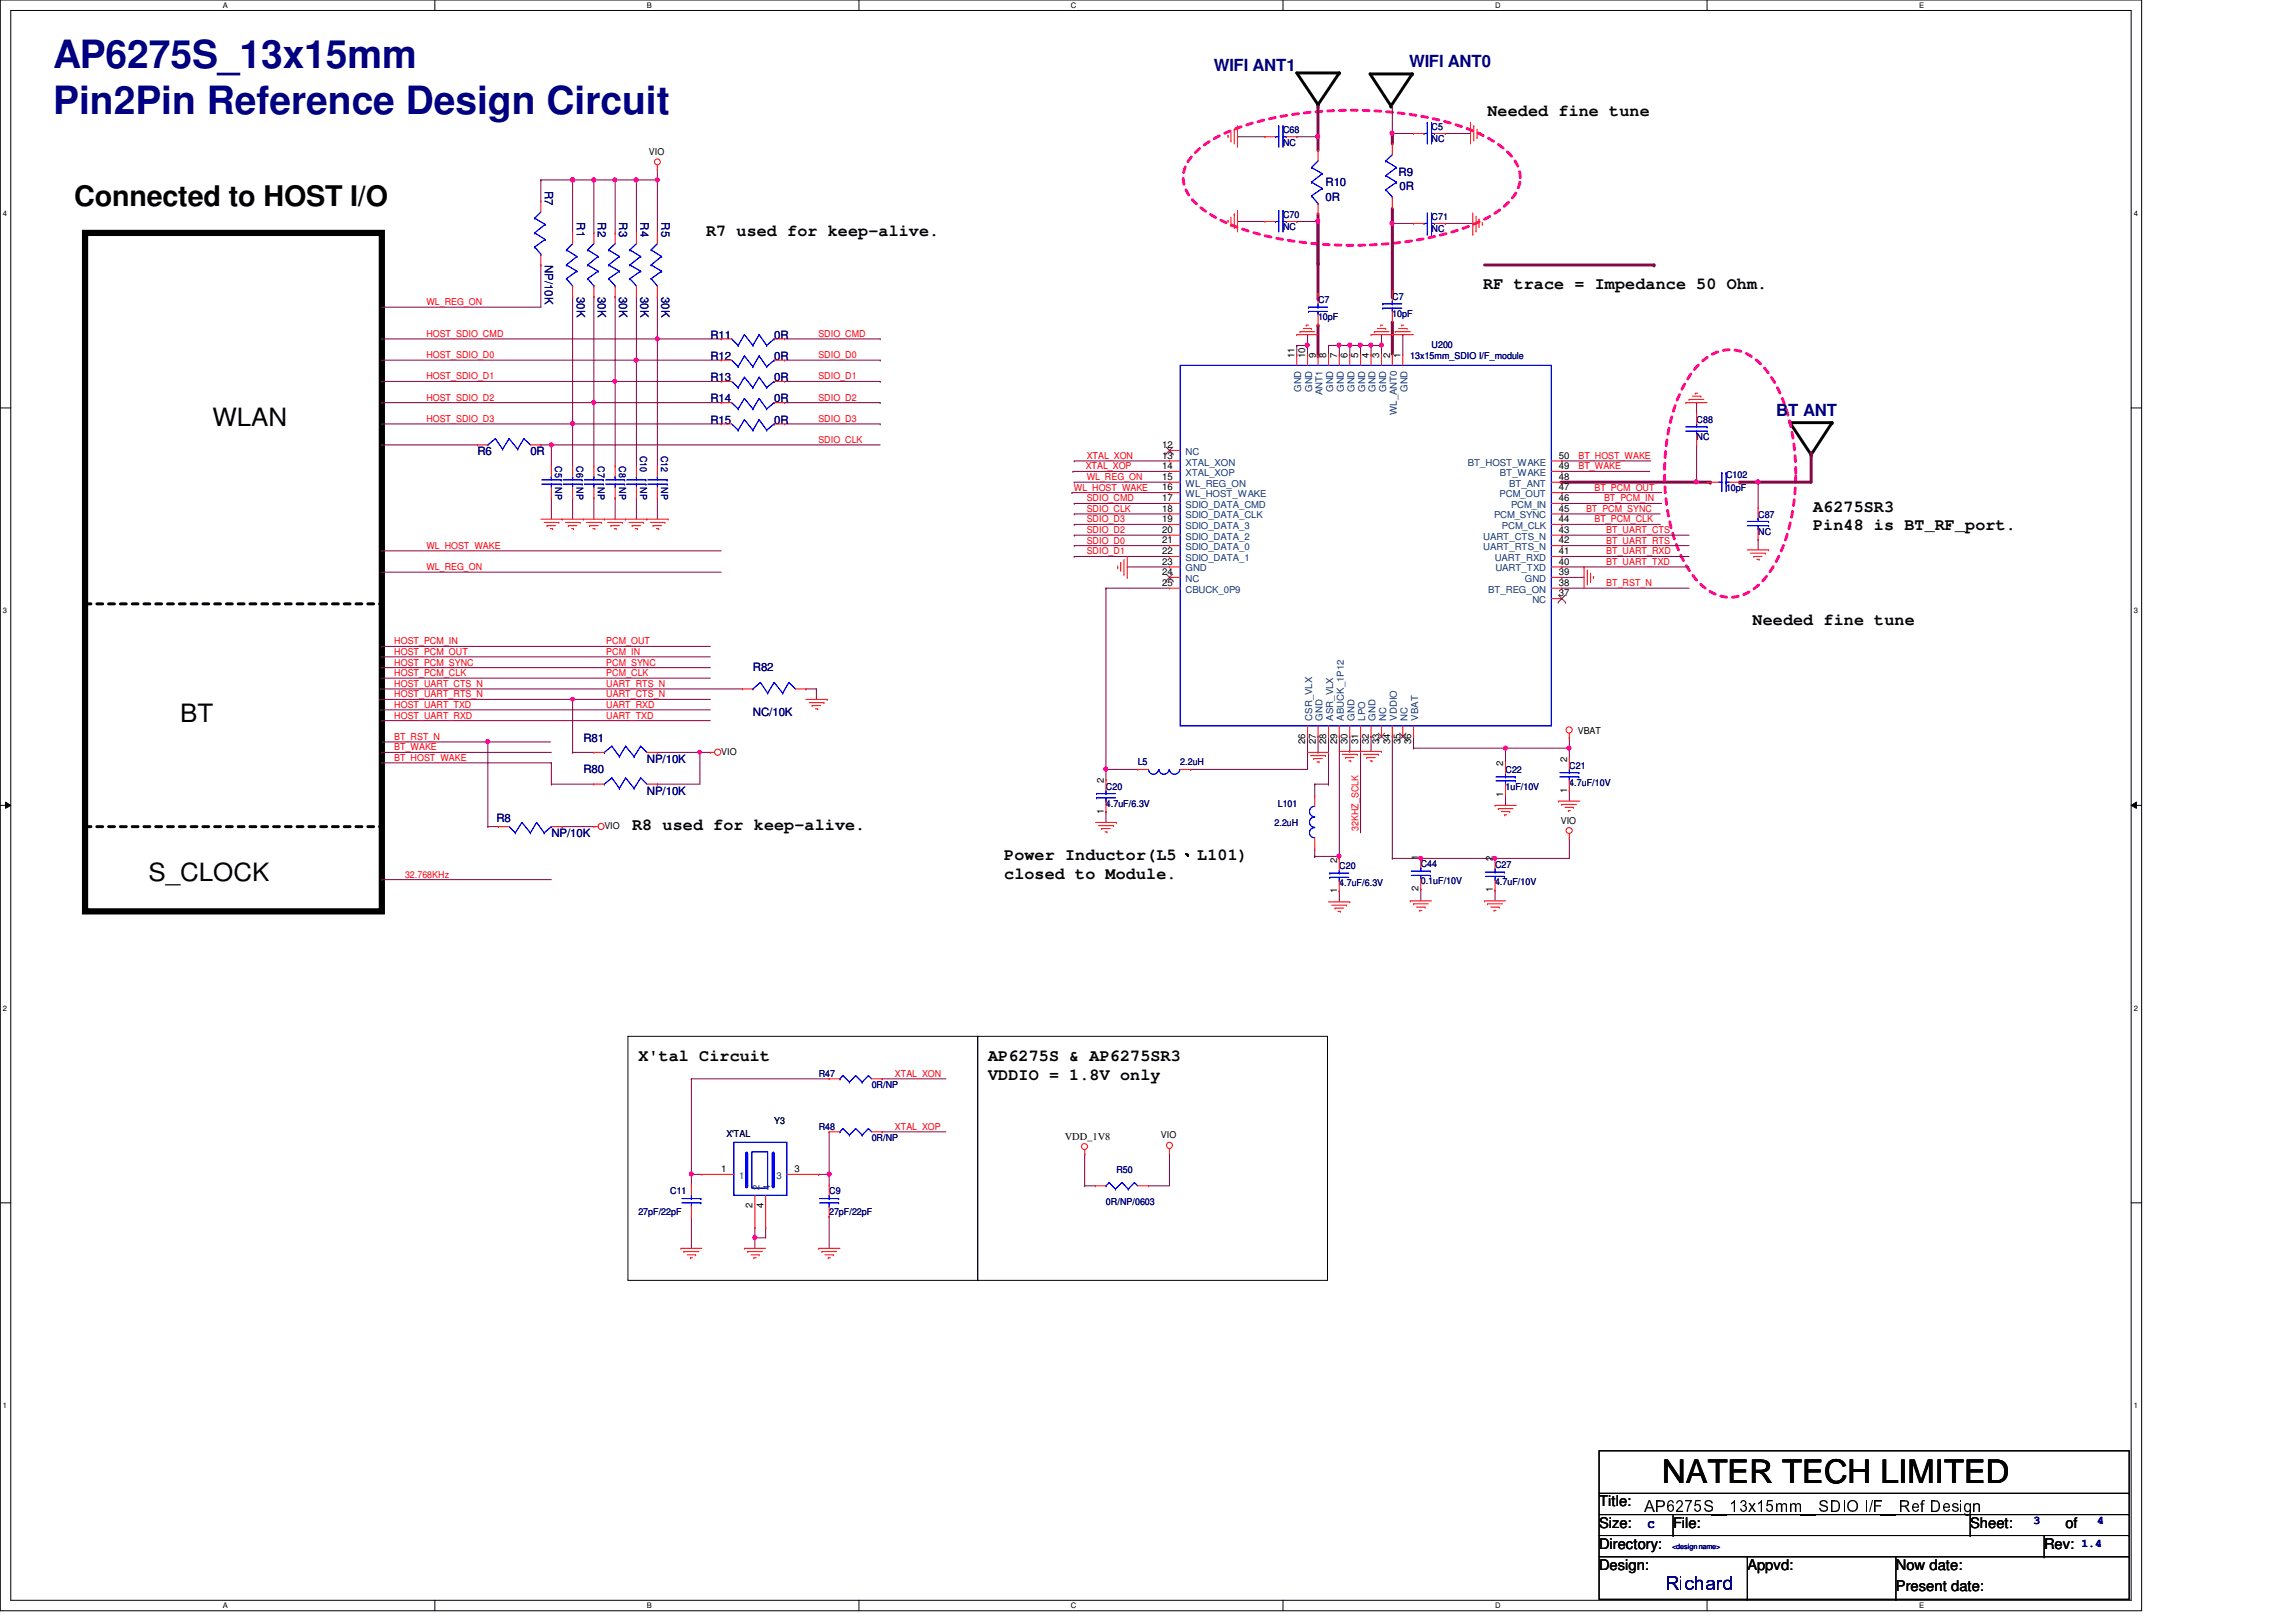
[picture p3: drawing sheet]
<svg xmlns="http://www.w3.org/2000/svg" width="297mm" height="210mm" viewBox="0 0 297 210" stroke-linecap="round" stroke-linejoin="round" font-family="sans-serif">
<defs><g id="words">
<g font-size="5" fill="#000080">
<text x="6.9" y="8.8">AP6275S_13x15mm</text>
<text x="6.9" y="14.7">Pin2Pin Reference Design Circuit</text>
</g>
<text font-size="4.2" x="215" y="192">NATER TECH LIMITED</text>
<text font-size="3.7" x="9.6" y="26.7">Connected to HOST I/O</text>
<g font-size="3.3">
<text x="27.5" y="55.1">WLAN</text>
<text x="23.3" y="93.5">BT</text>
<text x="19.2" y="114">S_CLOCK</text>
</g>
<text font-size="2.6" fill="#000080" x="215.3" y="205.7">Richard</text>
<g font-size="2.2" fill="#000080">
<text x="157.1" y="9.1">WIFI ANT1</text>
<text x="182.3" y="8.7">WIFI ANT0</text>
<text x="229.8" y="53.8">BT ANT</text>
</g>
<g font-size="2.2">
<text x="192.4" y="15.1">Needed fine tune</text>
<text x="91.4" y="30.6">R7 used for keep-alive.</text>
<text x="191.9" y="37.4">RF trace = Impedance 50 Ohm.</text>
<text x="234.6" y="66.2">A6275SR3</text>
<text x="234.6" y="68.6">Pin48 is BT_RF_port.</text>
<text x="226.7" y="80.9">Needed fine tune</text>
<text x="81.8" y="107.4">R8 used for keep-alive.</text>
<text x="129.9" y="113.7">closed to Module.</text>
<text x="129.9" y="111.3">Power Inductor(L5、L101)</text>
<text x="82.6" y="137.3">X'tal Circuit</text>
<text x="127.8" y="137.3">AP6275S &amp; AP6275SR3</text>
<text x="127.8" y="139.7">VDDIO = 1.8V only</text>
<text x="212.6" y="195.7">AP6275S_13x15mm_SDIO I/F_Ref Design</text>
</g>
<g font-size="1.9">
<text x="206.9" y="194.9">Title:</text>
<text x="206.9" y="197.7">Size:</text>
<text x="216.4" y="197.7">File:</text>
<text x="254.9" y="197.7">Sheet:</text>
<text x="267.2" y="197.7">of</text>
<text x="206.9" y="200.4">Directory:</text>
<text x="206.9" y="203.2">Design:</text>
<text x="226.1" y="203.2">Appvd:</text>
<text x="245.3" y="203.2">Now date:</text>
<text x="264.5" y="200.4">Rev:</text>
<text x="245.3" y="205.9">Present date:</text>
</g>
<g font-size="1.5" fill="#000080">
<text x="180.9" y="22.7">R9</text>
<text x="70.5" y="24.7" transform="rotate(90 70.5 24.7)">R7</text>
<text x="74.6" y="28.8" transform="rotate(90 74.6 28.8)">R1</text>
<text x="77.3" y="28.8" transform="rotate(90 77.3 28.8)">R2</text>
<text x="80.1" y="28.8" transform="rotate(90 80.1 28.8)">R3</text>
<text x="82.8" y="28.8" transform="rotate(90 82.8 28.8)">R4</text>
<text x="85.6" y="28.8" transform="rotate(90 85.6 28.8)">R5</text>
<text x="171.5" y="24.1">R10</text>
<text x="171.5" y="26">0R</text>
<text x="181.1" y="24.6">0R</text>
<text x="70.5" y="34.3" transform="rotate(90 70.5 34.3)">NP/10K</text>
<text x="74.6" y="38.4" transform="rotate(90 74.6 38.4)">30K</text>
<text x="77.3" y="38.4" transform="rotate(90 77.3 38.4)">30K</text>
<text x="80.1" y="38.4" transform="rotate(90 80.1 38.4)">30K</text>
<text x="82.8" y="38.4" transform="rotate(90 82.8 38.4)">30K</text>
<text x="85.6" y="38.4" transform="rotate(90 85.6 38.4)">30K</text>
<text x="91.9" y="46.6">R12</text>
<text x="91.9" y="43.9">R11</text>
<text x="100.2" y="46.6">0R</text>
<text x="100.2" y="43.9">0R</text>
<text x="91.9" y="52.1">R14</text>
<text x="91.9" y="49.4">R13</text>
<text x="100.2" y="52.1">0R</text>
<text x="100.2" y="49.4">0R</text>
<text x="61.8" y="58.9">R6</text>
<text x="68.6" y="58.9">0R</text>
<text x="91.9" y="54.8">R15</text>
<text x="100.2" y="54.8">0R</text>
<text x="97.4" y="86.8">R82</text>
<text x="75.5" y="96">R81</text>
<text x="97.4" y="92.7">NC/10K</text>
<text x="75.5" y="100.1">R80</text>
<text x="83.7" y="98.7">NP/10K</text>
<text x="64.2" y="106.4">R8</text>
<text x="83.7" y="102.8">NP/10K</text>
<text x="71.3" y="108.3">NP/10K</text>
<text x="213.2" y="197.8">C</text>
<text x="263.1" y="197.2">3</text>
<text x="271.3" y="197.2">4</text>
<text x="269.3" y="200.2">1.4</text>
</g>
<text font-size="1.4" x="137.7" y="147.5">VDD_1V8</text>
<g font-size="1.2" fill="#000080">
<text x="166" y="17.2">C68</text>
<text x="185.2" y="16.8">C5</text>
<text x="166" y="18.8">NC</text>
<text x="185.2" y="18.4">NC</text>
<text x="166" y="28.2">C70</text>
<text x="166" y="29.8">NC</text>
<text x="185.2" y="28.4">C71</text>
<text x="185.2" y="30.1">NC</text>
<text x="170.5" y="39.2">C7</text>
<text x="170.5" y="41.4">10pF</text>
<text x="180.1" y="38.9">C7</text>
<text x="180.1" y="41">10pF</text>
<text x="182.5" y="46.4">13x15mm_SDIO I/F_module</text>
<text x="185.2" y="45">U200</text>
<text x="82.8" y="59" transform="rotate(90 82.8 59)">C10</text>
<text x="85.6" y="59" transform="rotate(90 85.6 59)">C12</text>
<text x="219.5" y="54.7">C88</text>
<text x="219.5" y="56.9">NC</text>
<text x="71.8" y="60.3" transform="rotate(90 71.8 60.3)">C5</text>
<text x="71.8" y="63.1" transform="rotate(90 71.8 63.1)">NP</text>
<text x="74.6" y="60.3" transform="rotate(90 74.6 60.3)">C6</text>
<text x="74.6" y="63.1" transform="rotate(90 74.6 63.1)">NP</text>
<text x="77.3" y="60.3" transform="rotate(90 77.3 60.3)">C7</text>
<text x="77.3" y="63.1" transform="rotate(90 77.3 63.1)">NP</text>
<text x="80.1" y="60.3" transform="rotate(90 80.1 60.3)">C8</text>
<text x="80.1" y="63.1" transform="rotate(90 80.1 63.1)">NP</text>
<text x="82.8" y="63.1" transform="rotate(90 82.8 63.1)">NP</text>
<text x="85.6" y="63.1" transform="rotate(90 85.6 63.1)">NP</text>
<text x="223.3" y="61.9">C102</text>
<text x="223.3" y="63.5">10pF</text>
<text x="227.5" y="67">C87</text>
<text x="227.5" y="69.2">NC</text>
<text x="147.2" y="99.1">L5</text>
<text x="152.7" y="99.1">2.2uH</text>
<text x="194.8" y="100">C22</text>
<text x="203" y="99.5">C21</text>
<text x="203" y="101.7">4.7uF/10V</text>
<text x="143.1" y="102.2">C20</text>
<text x="143.1" y="104.4">4.7uF/6.3V</text>
<text x="164.9" y="106.9">2.2uH</text>
<text x="165.3" y="104.4">L101</text>
<text x="194.8" y="102.2">1uF/10V</text>
<text x="173.3" y="112.5">C20</text>
<text x="183.8" y="112.2">C44</text>
<text x="193.4" y="112.4">C27</text>
<text x="173.3" y="114.7">4.7uF/6.3V</text>
<text x="183.8" y="114.4">0.1uF/10V</text>
<text x="193.4" y="114.6">4.7uF/10V</text>
<text x="105.9" y="139.4">R47</text>
<text x="112.8" y="140.8">0R/NP</text>
<text x="105.9" y="146.3">R48</text>
<text x="112.8" y="147.6">0R/NP</text>
<text x="86.7" y="154.5">C11</text>
<text x="107.3" y="154.5">C9</text>
<text x="143.1" y="156">0R/NP/0603</text>
<text x="144.4" y="151.8">R50</text>
<text x="82.6" y="157.2">27pF/22pF</text>
<text x="107.3" y="157.2">27pF/22pF</text>
</g>
<g font-size="1.2">
<text x="83.9" y="20.1">VIO</text>
<text x="167.5" y="46.3" transform="rotate(-90 167.5 46.3)">11</text>
<text x="168.9" y="46.3" transform="rotate(-90 168.9 46.3)">10</text>
<text x="170.2" y="46.3" transform="rotate(-90 170.2 46.3)">9</text>
<text x="171.6" y="46.3" transform="rotate(-90 171.6 46.3)">8</text>
<text x="173" y="46.3" transform="rotate(-90 173 46.3)">7</text>
<text x="174.3" y="46.3" transform="rotate(-90 174.3 46.3)">6</text>
<text x="175.7" y="46.3" transform="rotate(-90 175.7 46.3)">5</text>
<text x="177.1" y="46.3" transform="rotate(-90 177.1 46.3)">4</text>
<text x="178.4" y="46.3" transform="rotate(-90 178.4 46.3)">3</text>
<text x="179.8" y="46.3" transform="rotate(-90 179.8 46.3)">2</text>
<text x="181.2" y="46.3" transform="rotate(-90 181.2 46.3)">1</text>
<text x="150.4" y="58">12</text>
<text x="150.4" y="59.4">13</text>
<text x="201.7" y="59.4">50</text>
<text x="150.4" y="60.7">14</text>
<text x="150.4" y="63.5">16</text>
<text x="150.4" y="64.9">17</text>
<text x="150.4" y="62.1">15</text>
<text x="201.7" y="60.7">49</text>
<text x="201.7" y="62.1">48</text>
<text x="201.7" y="64.9">46</text>
<text x="201.7" y="63.5">47</text>
<text x="150.4" y="69">20</text>
<text x="150.4" y="70.3">21</text>
<text x="150.4" y="66.2">18</text>
<text x="150.4" y="71.7">22</text>
<text x="150.4" y="67.6">19</text>
<text x="201.7" y="71.7">41</text>
<text x="201.7" y="70.3">42</text>
<text x="201.7" y="69">43</text>
<text x="201.7" y="67.6">44</text>
<text x="201.7" y="66.2">45</text>
<text x="150.4" y="73.1">23</text>
<text x="150.4" y="75.8">25</text>
<text x="150.4" y="74.4">24</text>
<text x="201.7" y="73.1">40</text>
<text x="201.7" y="77.2">37</text>
<text x="201.7" y="74.4">39</text>
<text x="201.7" y="75.8">38</text>
<text x="204.1" y="95">VBAT</text>
<text x="93.3" y="97.7">VIO</text>
<text x="142.8" y="101.3" transform="rotate(-90 142.8 101.3)">2</text>
<text x="168.9" y="96.3" transform="rotate(-90 168.9 96.3)">26</text>
<text x="170.2" y="96.3" transform="rotate(-90 170.2 96.3)">27</text>
<text x="171.6" y="96.3" transform="rotate(-90 171.6 96.3)">28</text>
<text x="173" y="96.3" transform="rotate(-90 173 96.3)">29</text>
<text x="174.3" y="96.3" transform="rotate(-90 174.3 96.3)">30</text>
<text x="175.7" y="96.3" transform="rotate(-90 175.7 96.3)">31</text>
<text x="177.1" y="96.3" transform="rotate(-90 177.1 96.3)">32</text>
<text x="178.4" y="96.3" transform="rotate(-90 178.4 96.3)">33</text>
<text x="179.8" y="96.3" transform="rotate(-90 179.8 96.3)">34</text>
<text x="181.2" y="96.3" transform="rotate(-90 181.2 96.3)">35</text>
<text x="182.6" y="96.3" transform="rotate(-90 182.6 96.3)">36</text>
<text x="194.5" y="99.1" transform="rotate(-90 194.5 99.1)">2</text>
<text x="202.7" y="98.6" transform="rotate(-90 202.7 98.6)">2</text>
<text x="78.2" y="107.3">VIO</text>
<text x="142.8" y="105.3" transform="rotate(-90 142.8 105.3)">1</text>
<text x="194.5" y="103.1" transform="rotate(-90 194.5 103.1)">1</text>
<text x="201.9" y="106.6">VIO</text>
<text x="202.7" y="102.6" transform="rotate(-90 202.7 102.6)">1</text>
<text x="173" y="111.6" transform="rotate(-90 173 111.6)">2</text>
<text x="183.5" y="111.3" transform="rotate(-90 183.5 111.3)">1</text>
<text x="193.1" y="111.5" transform="rotate(-90 193.1 111.5)">2</text>
<text x="173" y="115.6" transform="rotate(-90 173 115.6)">1</text>
<text x="183.5" y="115.4" transform="rotate(-90 183.5 115.4)">2</text>
<text x="193.1" y="115.5" transform="rotate(-90 193.1 115.5)">1</text>
<text x="150.2" y="147.3">VIO</text>
<text x="93.3" y="151.7">1</text>
<text x="102.8" y="151.7">3</text>
<text x="97.4" y="156.3" transform="rotate(-90 97.4 156.3)">2</text>
<text x="98.8" y="156.3" transform="rotate(-90 98.8 156.3)">4</text>
</g>
<g font-size="1.2" fill="#f00">
<text x="55.2" y="39.5">WL_REG_ON</text>
<text x="55.2" y="43.6">HOST_SDIO_CMD</text>
<text x="55.2" y="46.4">HOST_SDIO_D0</text>
<text x="105.9" y="43.6">SDIO_CMD</text>
<text x="105.9" y="46.4">SDIO_D0</text>
<text x="55.2" y="49.1">HOST_SDIO_D1</text>
<text x="55.2" y="51.9">HOST_SDIO_D2</text>
<text x="105.9" y="49.1">SDIO_D1</text>
<text x="105.9" y="51.9">SDIO_D2</text>
<text x="55.2" y="54.6">HOST_SDIO_D3</text>
<text x="105.9" y="57.3">SDIO_CLK</text>
<text x="105.9" y="54.6">SDIO_D3</text>
<text x="140.6" y="59.4">XTAL_XON</text>
<text x="204.2" y="59.4">BT_HOST_WAKE</text>
<text x="138.9" y="63.5">WL_HOST_WAKE</text>
<text x="140.5" y="60.7">XTAL_XOP</text>
<text x="140.6" y="64.9">SDIO_CMD</text>
<text x="140.6" y="62.1">WL_REG_ON</text>
<text x="204.2" y="60.7">BT_WAKE</text>
<text x="206.3" y="63.5">BT_PCM_OUT</text>
<text x="207.5" y="64.9">BT_PCM_IN</text>
<text x="55.2" y="71">WL_HOST_WAKE</text>
<text x="140.6" y="66.3">SDIO_CLK</text>
<text x="140.6" y="69">SDIO_D2</text>
<text x="140.6" y="70.4">SDIO_D0</text>
<text x="140.6" y="67.6">SDIO_D3</text>
<text x="140.6" y="71.8">SDIO_D1</text>
<text x="205.2" y="66.3">BT_PCM_SYNC</text>
<text x="206.3" y="67.6">BT_PCM_CLK</text>
<text x="207.8" y="69">BT_UART_CTS</text>
<text x="207.8" y="71.8">BT_UART_RXD</text>
<text x="207.8" y="70.4">BT_UART_RTS</text>
<text x="55.2" y="73.8">WL_REG_ON</text>
<text x="207.8" y="75.9">BT_RST_N</text>
<text x="207.8" y="73.1">BT_UART_TXD</text>
<text x="51" y="83.4">HOST_PCM_IN</text>
<text x="78.4" y="83.4">PCM_OUT</text>
<text x="51" y="88.9">HOST_UART_CTS_N</text>
<text x="51" y="87.5">HOST_PCM_CLK</text>
<text x="51" y="86.1">HOST_PCM_SYNC</text>
<text x="51" y="84.8">HOST_PCM_OUT</text>
<text x="78.4" y="88.9">UART_RTS_N</text>
<text x="78.4" y="87.5">PCM_CLK</text>
<text x="78.4" y="86.1">PCM_SYNC</text>
<text x="78.4" y="84.8">PCM_IN</text>
<text x="51" y="90.3">HOST_UART_RTS_N</text>
<text x="51" y="95.8">BT_RST_N</text>
<text x="51" y="93">HOST_UART_RXD</text>
<text x="51" y="91.6">HOST_UART_TXD</text>
<text x="78.4" y="93">UART_TXD</text>
<text x="78.4" y="91.6">UART_RXD</text>
<text x="78.4" y="90.3">UART_CTS_N</text>
<text x="51" y="97.1">BT_WAKE</text>
<text x="51" y="98.5">BT_HOST_WAKE</text>
<text x="175.8" y="107.5" transform="rotate(-90 175.8 107.5)">32KHZ_SCLK</text>
<text x="52.4" y="113.6">32.768KHz</text>
<text x="115.8" y="139.4">XTAL_XON</text>
<text x="115.8" y="146.2">XTAL_XOP</text>
</g>
<g font-size="1.2" fill="#004080">
<text x="168.4" y="50.7" transform="rotate(-90 168.4 50.7)">GND</text>
<text x="169.8" y="50.7" transform="rotate(-90 169.8 50.7)">GND</text>
<text x="171.1" y="51.1" transform="rotate(-90 171.1 51.1)">ANT1</text>
<text x="172.5" y="50.7" transform="rotate(-90 172.5 50.7)">GND</text>
<text x="173.9" y="50.7" transform="rotate(-90 173.9 50.7)">GND</text>
<text x="175.2" y="50.7" transform="rotate(-90 175.2 50.7)">GND</text>
<text x="176.6" y="50.7" transform="rotate(-90 176.6 50.7)">GND</text>
<text x="178" y="50.7" transform="rotate(-90 178 50.7)">GND</text>
<text x="179.3" y="50.7" transform="rotate(-90 179.3 50.7)">GND</text>
<text x="180.7" y="53.7" transform="rotate(-90 180.7 53.7)">WL_ANT0</text>
<text x="182.1" y="50.7" transform="rotate(-90 182.1 50.7)">GND</text>
<text x="153.4" y="58.9">NC</text>
<text x="153.4" y="61.6">XTAL_XOP</text>
<text x="153.4" y="64.3">WL_HOST_WAKE</text>
<text x="153.4" y="65.7">SDIO_DATA_CMD</text>
<text x="153.4" y="63">WL_REG_ON</text>
<text x="153.4" y="60.2">XTAL_XON</text>
<text x="189.9" y="60.2">BT_HOST_WAKE</text>
<text x="194" y="64.3">PCM_OUT</text>
<text x="194.1" y="61.6">BT_WAKE</text>
<text x="195.2" y="63">BT_ANT</text>
<text x="195.5" y="65.7">PCM_IN</text>
<text x="153.4" y="69.8">SDIO_DATA_2</text>
<text x="153.4" y="71.2">SDIO_DATA_0</text>
<text x="153.4" y="67.1">SDIO_DATA_CLK</text>
<text x="153.4" y="68.5">SDIO_DATA_3</text>
<text x="191.9" y="71.2">UART_RTS_N</text>
<text x="191.9" y="69.8">UART_CTS_N</text>
<text x="193.3" y="67.1">PCM_SYNC</text>
<text x="194.3" y="68.5">PCM_CLK</text>
<text x="153.4" y="72.6">SDIO_DATA_1</text>
<text x="153.4" y="74">GND</text>
<text x="153.4" y="76.7">CBUCK_0P9</text>
<text x="153.4" y="75.3">NC</text>
<text x="192.5" y="76.7">BT_REG_ON</text>
<text x="193.4" y="72.6">UART_RXD</text>
<text x="193.5" y="74">UART_TXD</text>
<text x="197.3" y="75.3">GND</text>
<text x="198.2" y="78.1">NC</text>
<text x="169.8" y="93.3" transform="rotate(-90 169.8 93.3)">CSR_VLX</text>
<text x="171.1" y="93.3" transform="rotate(-90 171.1 93.3)">GND</text>
<text x="172.5" y="93.3" transform="rotate(-90 172.5 93.3)">ASR_VLX</text>
<text x="173.9" y="93.3" transform="rotate(-90 173.9 93.3)">ABUCK_1P12</text>
<text x="175.2" y="93.3" transform="rotate(-90 175.2 93.3)">GND</text>
<text x="176.6" y="93.3" transform="rotate(-90 176.6 93.3)">LPO</text>
<text x="178" y="93.3" transform="rotate(-90 178 93.3)">GND</text>
<text x="179.3" y="93.3" transform="rotate(-90 179.3 93.3)">NC</text>
<text x="180.7" y="93.3" transform="rotate(-90 180.7 93.3)">VDDIO</text>
<text x="182.1" y="93.3" transform="rotate(-90 182.1 93.3)">NC</text>
<text x="183.5" y="93.3" transform="rotate(-90 183.5 93.3)">VBAT</text>
<text x="95.6" y="152.6">1</text>
<text x="98.3" y="154" transform="rotate(-90 98.3 154)">2</text>
<text x="99.6" y="154" transform="rotate(-90 99.6 154)">4</text>
<text x="100.5" y="152.6">3</text>
</g>
<g font-size="1.2" fill="#000040">
<text x="94" y="147.2">X'TAL</text>
<text x="100.2" y="145.4">Y3</text>
</g>
<g font-size="1">
<text x="28.8" y="1">A</text>
<text x="83.7" y="1">B</text>
<text x="138.6" y="1">C</text>
<text x="193.4" y="1">D</text>
<text x="248.3" y="1">E</text>
<text x=".4" y="27.9">4</text>
<text x="276.1" y="27.9">4</text>
<text x=".4" y="79.4">3</text>
<text x="276.1" y="79.4">3</text>
<text x=".4" y="130.8">2</text>
<text x="276.1" y="130.8">2</text>
<text x=".4" y="182.2">1</text>
<text x="276.1" y="182.2">1</text>
<text x="28.8" y="208.1">A</text>
<text x="83.7" y="208.1">B</text>
<text x="138.6" y="208.1">C</text>
<text x="193.4" y="208.1">D</text>
<text x="248.3" y="208.1">E</text>
</g>
<text font-size=".9" fill="#000080" x="216.3" y="200.4">&lt;design name&gt;</text>
</g></defs>
<path d="M0 0h277.1v208.4h-277.1zM1.4 1.4h274.3v205.7h-274.3z" fill="none" stroke="#000" stroke-width=".13"/>
<g fill="#fff">
<path d="M28.8 .1h.7v1.1h-.7z"/>
<path d="M28.8 207.2h.7v1.1h-.7z"/>
</g>
<path d="M56.3 0v1.4M56.3 207.1v1.3" fill="none" stroke="#000" stroke-width=".13"/>
<g fill="#fff">
<path d="M83.7 .1h.6v1.1h-.6z"/>
<path d="M83.7 207.2h.6v1.1h-.6z"/>
</g>
<path d="M111.1 0v1.4M111.1 207.1v1.3" fill="none" stroke="#000" stroke-width=".13"/>
<g fill="#fff">
<path d="M138.6 .1h.7v1.1h-.7z"/>
<path d="M138.6 207.2h.7v1.1h-.7z"/>
</g>
<path d="M166 0v1.4M166 207.1v1.3" fill="none" stroke="#000" stroke-width=".13"/>
<g fill="#fff">
<path d="M193.4 .1h.7v1.1h-.7z"/>
<path d="M193.4 207.2h.7v1.1h-.7z"/>
</g>
<path d="M220.8 0v1.4M220.8 207.1v1.3" fill="none" stroke="#000" stroke-width=".13"/>
<g fill="#fff">
<path d="M248.3 .1h.6v1.1h-.6z"/>
<path d="M248.3 207.2h.6v1.1h-.6z"/>
<path d="M.4 27.1h.5v1.1h-.5z"/>
<path d="M276.1 27.1h.5v1.1h-.5z"/>
<path d="M.4 78.5h.5v1.1h-.5z"/>
<path d="M276.1 78.5h.5v1.1h-.5z"/>
</g>
<path d="M0 52.8h1.4M275.7 52.8h1.4" fill="none" stroke="#000" stroke-width=".13"/>
<g fill="#fff">
<path d="M.4 129.9h.5v1.1h-.5z"/>
<path d="M276.1 129.9h.5v1.1h-.5z"/>
</g>
<path d="M0 104.2h1.4M.7 103.8l.7 .4-.7 .4zM275.7 104.2l.7-.4v.8zM275.7 104.2h1.4" fill="none" stroke="#000" stroke-width=".13"/>
<path d="M.7 103.8l.7 .4-.7 .4zM275.7 104.2l.7-.4v.8z" fill="#000"/>
<g fill="#fff">
<path d="M.4 181.4h.5v1.1h-.5z"/>
<path d="M276.1 181.4h.5v1.1h-.5z"/>
</g>
<path d="M126.5 134.1h45.2v31.6h-45.2zM0 155.7h1.4M275.7 155.7h1.4" fill="none" stroke="#000" stroke-width=".13"/>
<path d="M11 30.1h38.4v87.8h-38.4z" fill="none" stroke="#000" stroke-width=".8"/>
<path d="M11 78.1h38.4M11 107h38.4" fill="none" stroke="#000" stroke-width=".38" stroke-dasharray=".8 .8"/>
<g fill="#000" stroke-dasharray=".8 .8">
<circle cx="49.4" cy="78.1" r=".19"/>
<circle cx="49.4" cy="107" r=".19"/>
</g>
<path d="M201.9 62.4h19.4" fill="none" stroke="#800040" stroke-width=".38"/>
<circle cx="221.3" cy="62.4" r=".19" fill="#800040"/>
<path d="M170.5 27.7v6.4" fill="none" stroke="#800040" stroke-width=".38"/>
<circle cx="170.5" cy="34.1" r=".19" fill="#800040"/>
<path d="M167.8 9.4h5.5l-2.8 4.1zM177.2 9.6h5.5l-2.7 4.1zM231.6 54.7h5.4l-2.7 4.1z" fill="none" stroke="#000" stroke-width=".38"/>
<g fill="#000">
<circle cx="170.5" cy="13.5" r=".19"/>
<circle cx="173.3" cy="9.4" r=".19"/>
<circle cx="180" cy="13.7" r=".19"/>
<circle cx="182.7" cy="9.6" r=".19"/>
<circle cx="234.3" cy="58.8" r=".19"/>
<circle cx="237" cy="54.7" r=".19"/>
</g>
<path d="M154.8 19.6a18.8 18.8 0 0 1 7.9-3.8 50 50 0 0 1 26 .5 14.7 14.7 0 0 1 7 4.1 3.9 3.9 0 0 1 0 5.2 14.7 14.7 0 0 1-7 4.1 49 49 0 0 1-27.7 0 14.7 14.7 0 0 1-6.9-4.1 3.9 3.9 0 0 1 0-5.2z" fill="none" stroke="#ff0080" stroke-width=".38" stroke-dasharray=".8 .8"/>
<path d="M170.5 28.9v9.8" fill="none" stroke="#800040" stroke-width=".38"/>
<circle cx="170.5" cy="38.7" r=".19" fill="#800040"/>
<path d="M180.1 27v11.4" fill="none" stroke="#800040" stroke-width=".38"/>
<circle cx="180.1" cy="38.4" r=".19" fill="#800040"/>
<path d="M192.1 34.3h21.9" fill="none" stroke="#800040" stroke-width=".38"/>
<circle cx="214" cy="34.3" r=".19" fill="#800040"/>
<path d="M180.1 41.7v4.1" fill="none" stroke="#800040" stroke-width=".38"/>
<circle cx="180.1" cy="41.7" r=".19" fill="#800040"/>
<path d="M170.5 42.1v4.1" fill="none" stroke="#800040" stroke-width=".38"/>
<circle cx="170.5" cy="42.1" r=".19" fill="#800040"/>
<path d="M81.2 134.1h45.3v31.6h-45.3z" fill="none" stroke="#000" stroke-width=".13"/>
<path d="M220.1 46.9a5.1 5.1 0 0 1 7.5 0 15.2 15.2 0 0 1 3.9 7.3 28.1 28.1 0 0 1-1 17.1 10.2 10.2 0 0 1-4.7 5.6 5 5 0 0 1-5.7-1.2 15.3 15.3 0 0 1-3.9-7.4 28.3 28.3 0 0 1 1-17.1 12.6 12.6 0 0 1 2.9-4.3z" fill="none" stroke="#ff0080" stroke-width=".38" stroke-dasharray=".8 .8"/>
<path d="M76.8 23.3h.1M76.8 23.3v6.8M82.3 23.3h.1M82.3 23.3v6.8M85 38.4h.1M85 38.4v5.5" fill="none" stroke="#800040" stroke-width=".13"/>
<circle cx="82.3" cy="23.3" r=".26" fill="#f0f"/>
<circle cx="82.3" cy="23.3" r=".26" fill="none" stroke="#f0f" stroke-width=".13"/>
<path d="M82.3 23.3h.1M82.3 23.3h2.7" fill="none" stroke="#800040" stroke-width=".13"/>
<circle cx="85" cy="23.3" r=".26" fill="#f0f"/>
<circle cx="85" cy="23.3" r=".26" fill="none" stroke="#f0f" stroke-width=".13"/>
<path d="M79.6 23.3h.1M79.6 23.3v6.8M82.3 38.4h.1M82.3 38.4v8.2M79.6 49.4h.1M79.6 49.4h13.7M49.4 71.3h.1M49.4 71.3h43.9" fill="none" stroke="#800040" stroke-width=".13"/>
<circle cx="79.5" cy="49.3" r=".25" fill="#f0f"/>
<circle cx="79.5" cy="49.3" r=".25" fill="none" stroke="#f0f" stroke-width=".13"/>
<path d="M74.1 23.3h.1M74.1 23.3v6.8M85 23.3h.1M85 23.3v6.8M49.4 74h.1M49.4 74h43.9" fill="none" stroke="#800040" stroke-width=".13"/>
<circle cx="74.1" cy="23.3" r=".26" fill="#f0f"/>
<circle cx="74.1" cy="23.3" r=".26" fill="none" stroke="#f0f" stroke-width=".13"/>
<path d="M76.8 38.4h.1M76.8 38.4v13.7" fill="none" stroke="#800040" stroke-width=".13"/>
<path d="M76.6 51.9l.2-.1 .2 .1v.3l-.2 .1-.2-.1z" fill-rule="evenodd" fill="#f0f"/>
<path d="M76.6 51.9l.2-.1 .2 .1v.3l-.2 .1-.2-.1z" fill="none" stroke="#f0f" stroke-width=".13"/>
<path d="M74.1 38.4h.1M74.1 38.4v16.5" fill="none" stroke="#800040" stroke-width=".13"/>
<circle cx="74.1" cy="54.8" r=".26" fill="#f0f"/>
<circle cx="74.1" cy="54.8" r=".26" fill="none" stroke="#f0f" stroke-width=".13"/>
<path d="M71.3 57.6h.1M71.3 57.6h42.6" fill="none" stroke="#800040" stroke-width=".13"/>
<circle cx="71.3" cy="57.6" r=".26" fill="#f0f"/>
<circle cx="71.3" cy="57.6" r=".26" fill="none" stroke="#f0f" stroke-width=".13"/>
<path d="M76.8 23.3h.1M76.8 23.3h2.8M49.4 113.8h.1M49.4 113.8h21.9" fill="none" stroke="#800040" stroke-width=".13"/>
<path d="M76.6 23.1l.2-.1 .2 .1v.4h-.2h-.2z" fill-rule="evenodd" fill="#f0f"/>
<path d="M76.6 23.1l.2-.1 .2 .1v.4h-.2h-.2z" fill="none" stroke="#f0f" stroke-width=".13"/>
<path d="M82.3 46.6h.1M82.3 46.6h11" fill="none" stroke="#800040" stroke-width=".13"/>
<circle cx="82.3" cy="46.6" r=".26" fill="#f0f"/>
<circle cx="82.3" cy="46.6" r=".26" fill="none" stroke="#f0f" stroke-width=".13"/>
<path d="M79.6 38.4h.1M79.6 38.4v11M74.1 54.9h.1M74.1 54.9h19.2M76.8 52.1h.1M76.8 52.1h16.5M107.3 146.5h.1M107.3 146.5v5.5" fill="none" stroke="#800040" stroke-width=".13"/>
<circle cx="107.3" cy="151.9" r=".26" fill="#f0f"/>
<circle cx="107.3" cy="151.9" r=".26" fill="none" stroke="#f0f" stroke-width=".13"/>
<path d="M89.4 157.4h.1M89.4 157.4v4.1M107.3 152h.1M107.3 152v1.3M97.7 160.2h.1M97.7 160.2h1.4" fill="none" stroke="#800040" stroke-width=".13"/>
<circle cx="97.7" cy="160.1" r=".26" fill="#f0f"/>
<circle cx="97.7" cy="160.1" r=".26" fill="none" stroke="#f0f" stroke-width=".13"/>
<path d="M79.6 23.3h.1M79.6 23.3h2.7M89.4 152h.1M89.4 152h1.4M89.4 152v1.3M105.9 152h.1M105.9 152h1.4M107.3 157.4h.1M107.3 157.4v4.1" fill="none" stroke="#800040" stroke-width=".13"/>
<circle cx="79.5" cy="23.3" r=".26" fill="#f0f"/>
<circle cx="79.5" cy="23.3" r=".26" fill="none" stroke="#f0f" stroke-width=".13"/>
<g fill="none" stroke="#800040" stroke-width=".13">
<path d="M49.3 89.2h.1M49.3 91.9h.1M49.3 89.2h46.8M49.3 91.9h42.6M49.4 97.4h.1M49.4 98.7h.1M49.4 87.8h.1M49.4 86.4h.1M49.4 85h.1M49.4 83.7h.1M49.4 93.3h.1M49.4 97.4h21.9"/>
<path d="M49.4 98.7h21.9M49.4 87.8h42.5M49.4 86.4h42.5M49.4 85h42.5M49.4 83.7h42.5M49.4 93.3h42.5M74.1 90.5h.1M74.1 90.5h17.8"/>
</g>
<circle cx="74.1" cy="90.5" r=".25" fill="#f0f"/>
<circle cx="74.1" cy="90.5" r=".25" fill="none" stroke="#f0f" stroke-width=".13"/>
<path d="M49.4 43.9h.1M49.4 43.9h35.6M114.1 139.6h.1M114.1 139.6h8.3M114.1 146.5h.1M114.1 146.5h8.3" fill="none" stroke="#800040" stroke-width=".13"/>
<circle cx="85" cy="43.9" r=".26" fill="#f0f"/>
<circle cx="85" cy="43.9" r=".26" fill="none" stroke="#f0f" stroke-width=".13"/>
<path d="M49.4 46.6h.1M49.4 49.4h.1M49.4 52.1h.1M49.4 54.9h.1M49.4 46.6h32.9M49.4 49.4h30.2M49.4 52.1h27.4M49.4 54.9h24.7M85 43.9h.1M85 43.9h8.3M90.5 97.4h.1M90.5 97.4v4.1" fill="none" stroke="#800040" stroke-width=".13"/>
<path d="M90.4 97.2h.3l.1 .1-.1 .2-.2 .1-.1-.1z" fill-rule="evenodd" fill="#f0f"/>
<path d="M90.4 97.2h.3l.1 .1-.1 .2-.2 .1-.1-.1z" fill="none" stroke="#f0f" stroke-width=".13"/>
<g fill="none" stroke="#800040" stroke-width=".13">
<path d="M49.4 39.8h.1M70 34.3h.1M70 23.3h.1M70 34.3v5.5h-20.6M70 23.3h4.1M71.3 98.7h.1M71.3 98.7v2.8M74.1 97.4h.1M74.1 90.5h.1M74.1 97.4h2.7M74.1 90.5v6.9M85 97.4h.1"/>
<path d="M85 97.4h5.5M104.3 89.2h.1M104.3 89.2h1.3M71.3 101.5h.1M71.3 101.5h5.5"/>
</g>
<circle cx="74.1" cy="23.3" r=".26" fill="#f0f"/>
<circle cx="74.1" cy="23.3" r=".26" fill="none" stroke="#f0f" stroke-width=".13"/>
<path d="M70 23.3h.1M70 23.3v2.7M74.1 23.3h.1M74.1 23.3h2.7" fill="none" stroke="#800040" stroke-width=".13"/>
<path d="M76.6 23.1l.2-.1 .2 .1v.4h-.2h-.2z" fill-rule="evenodd" fill="#f0f"/>
<path d="M76.6 23.1l.2-.1 .2 .1v.4h-.2h-.2z" fill="none" stroke="#f0f" stroke-width=".13"/>
<path d="M89.4 139.6h.1M89.4 139.6v12.4M140.3 149.4h.1M140.3 153.5h.1M140.3 149.4v4.1M140.3 153.5h1.4M148.6 153.5h.1M151.3 149.2h.1M151.3 149.2v4.3h-2.7" fill="none" stroke="#800040" stroke-width=".13"/>
<circle cx="89.4" cy="151.9" r=".26" fill="#f0f"/>
<circle cx="89.4" cy="151.9" r=".26" fill="none" stroke="#f0f" stroke-width=".13"/>
<g fill="none" stroke="#800040" stroke-width=".13">
<path d="M71.3 57.6h.1M71.3 57.6v2.7M74.1 54.9h.1M74.1 54.9v5.4M76.8 52.1h.1M76.8 52.1v8.2M79.6 49.4h.1M79.6 49.4v10.9M82.3 46.6h.1M82.3 46.6v13.7M85 43.9h.1M85 43.9v16.4"/>
<path d="M71.3 64.4h.1M71.3 64.4v2.8M74.1 64.4h.1M74.1 64.4v2.8M76.8 64.4h.1M76.8 64.4v2.8M79.6 64.4h.1M79.6 64.4v2.8M82.3 64.4h.1M82.3 64.4v2.8M85 64.4h.1M85 64.4v2.8"/>
<path d="M139 65.2h.1M139 65.2h12.3M219.5 62.4h.1M219.5 62.4h1.5M49.1 90.5h.1M49.1 90.5h25M105.6 89.2h.1M105.6 89.2v1.3M176 95.3h.1M176 95.3v12.5M85 101.5h.1M85 101.5h5.5"/>
<path d="M143.1 105h.1M143.1 105v1.4M194.8 102.9h.1M194.8 102.9v1.3M89.4 139.6h.1M89.4 139.6h17.9M97.7 158.8h.1M97.7 158.8v2.7M99.1 158.8h.1M99.1 158.8v1.4M97.7 160.2h.1"/>
</g>
<path d="M180.1 17.3v1.3" fill="none" stroke="#800040" stroke-width=".38"/>
<circle cx="180.1" cy="17.3" r=".19" fill="#800040"/>
<circle cx="180.1" cy="17.2" r=".26" fill="#f0f"/>
<circle cx="180.1" cy="17.2" r=".26" fill="none" stroke="#f0f" stroke-width=".13"/>
<path d="M180.1 28.9h.1M180.1 28.9v8.6M180.1 41.7h.1M180.1 41.7v4.2M139 66.5h.1M139 66.5h12.3" fill="none" stroke="#800040" stroke-width=".13"/>
<circle cx="180.1" cy="28.9" r=".26" fill="#f0f"/>
<circle cx="180.1" cy="28.9" r=".26" fill="none" stroke="#f0f" stroke-width=".13"/>
<path d="M227.5 62.4h6.8" fill="none" stroke="#800040" stroke-width=".38"/>
<circle cx="227.5" cy="62.4" r=".19" fill="#800040"/>
<circle cx="227.4" cy="62.4" r=".26" fill="#f0f"/>
<circle cx="227.4" cy="62.4" r=".26" fill="none" stroke="#f0f" stroke-width=".13"/>
<path d="M225.1 62.4h2.4" fill="none" stroke="#800040" stroke-width=".38"/>
<circle cx="225.1" cy="62.4" r=".19" fill="#800040"/>
<path d="M170.5 28.7h.1M170.5 28.7v9.3M170.5 42.1h.1M170.5 42.1v3.8M227.5 62.4h.1M227.5 69.8h.1M227.5 62.4v3.3M227.5 69.8v1.4" fill="none" stroke="#800040" stroke-width=".13"/>
<circle cx="170.5" cy="28.6" r=".26" fill="#f0f"/>
<circle cx="170.5" cy="28.6" r=".26" fill="none" stroke="#f0f" stroke-width=".13"/>
<path d="M160.1 17.7h.1M160.1 17.7h3.6M143.1 76.1h.1M143.1 76.1h8.2M202.1 65.2h.1M202.1 66.5h.1M202.1 61h.1M202.1 65.2h12.9M202.1 66.5h12.7M202.1 61h11.3" fill="none" stroke="#800040" stroke-width=".13"/>
<path d="M234.3 58.5v3.9" fill="none" stroke="#800040" stroke-width=".38"/>
<circle cx="234.3" cy="58.5" r=".19" fill="#800040"/>
<path d="M178.7 44.7h.1M178.7 44.7v1.2M145.8 73.4h.1M145.8 73.4h5.5M202.1 63.8h.1M202.1 67.9h.1M202.1 69.3h.1M202.1 63.8h12.9M202.1 67.9h12.7M202.1 69.3h16.4" fill="none" stroke="#800040" stroke-width=".13"/>
<circle cx="178.7" cy="44.7" r=".26" fill="#f0f"/>
<circle cx="178.7" cy="44.7" r=".26" fill="none" stroke="#f0f" stroke-width=".13"/>
<path d="M171.9 44.7h.1M171.9 44.7v1.2M177.4 44.7h.1M177.4 44.7h1.3" fill="none" stroke="#800040" stroke-width=".13"/>
<circle cx="177.3" cy="44.7" r=".26" fill="#f0f"/>
<circle cx="177.3" cy="44.7" r=".26" fill="none" stroke="#f0f" stroke-width=".13"/>
<path d="M173.3 44.7h.1M173.3 44.7v1.2M174.6 44.7h.1M174.6 44.7v1.2M176 44.7h.1M176 44.7v1.2" fill="none" stroke="#800040" stroke-width=".13"/>
<circle cx="176" cy="44.7" r=".26" fill="#f0f"/>
<circle cx="176" cy="44.7" r=".26" fill="none" stroke="#f0f" stroke-width=".13"/>
<path d="M169.2 44.7h.1M169.2 44.7v1.2M177.4 44.7h.1M177.4 44.7v1.2" fill="none" stroke="#800040" stroke-width=".13"/>
<circle cx="169.1" cy="44.7" r=".26" fill="#f0f"/>
<circle cx="169.1" cy="44.7" r=".26" fill="none" stroke="#f0f" stroke-width=".13"/>
<path d="M187 17.3h.1M187 17.3h3.2M167.8 44.7h.1M167.8 44.7v1.2M202.1 59.6h.1M202.1 59.6h11.5M202.1 76.1h.1M202.1 76.1h16.4" fill="none" stroke="#800040" stroke-width=".13"/>
<path d="M170.5 13.8v3.9" fill="none" stroke="#800040" stroke-width=".38"/>
<circle cx="170.5" cy="13.8" r=".19" fill="#800040"/>
<circle cx="170.5" cy="17.7" r=".26" fill="#f0f"/>
<circle cx="170.5" cy="17.7" r=".26" fill="none" stroke="#f0f" stroke-width=".13"/>
<path d="M170.5 17.7v1.8" fill="none" stroke="#800040" stroke-width=".38"/>
<circle cx="170.5" cy="17.7" r=".19" fill="#800040"/>
<g fill="none" stroke="#800040" stroke-width=".13">
<path d="M180.1 17.3h.1M180.1 17.3h2.8M181.5 43.3h.1M181.5 43.3v2.6M139 62.4h.1M139 69.3h.1M139 70.6h.1M139 62.4h12.3M139 69.3h12.3M139 70.6h12.3M143.1 76.1h.1M143.1 76.1v24.8"/>
<path d="M202.1 72h.1M202.1 70.6h.1M202.1 74.7h.1M202.1 73.4h.1M202.1 72h16.4M202.1 70.6h16.4M202.1 74.7h2.8M202.1 73.4h16.4M143.1 99.6h.1M154 99.6h.1M169.2 95.3h.1M169.2 95.3v4.3h-15.2"/>
<path d="M194.8 96.8h.1M203 95.5h.1M203 95.5v1.3h-8.2"/>
</g>
<circle cx="143" cy="99.5" r=".26" fill="#f0f"/>
<circle cx="143" cy="99.5" r=".26" fill="none" stroke="#f0f" stroke-width=".13"/>
<g fill="none" stroke="#800040" stroke-width=".13">
<path d="M160.1 28.7h.1M160.1 28.7h3.6M180.1 28.9h.1M180.1 28.9h2.8M187 28.9h.1M187 28.9h3.5M139 67.9h.1M139 67.9h12.3M143.1 99.6h.1M143.1 99.6h4.1M177.4 95.3h.1M177.4 95.3v1.9"/>
<path d="M203 96.8h.1M203 96.8v1.4M203 102.3h.1M203 102.3v1.4"/>
</g>
<circle cx="203" cy="96.8" r=".26" fill="#f0f"/>
<circle cx="203" cy="96.8" r=".26" fill="none" stroke="#f0f" stroke-width=".13"/>
<path d="M138.7 63.8h.1M138.7 63.8h12.6M139 72h.1M139 72h12.3M182.9 96.8h.1M182.9 96.8h11.9M194.8 96.8h.1M194.8 96.8v1.9" fill="none" stroke="#800040" stroke-width=".13"/>
<circle cx="194.8" cy="96.8" r=".26" fill="#f0f"/>
<circle cx="194.8" cy="96.8" r=".26" fill="none" stroke="#f0f" stroke-width=".13"/>
<g fill="none" stroke="#800040" stroke-width=".13">
<path d="M167.8 17.7h.1M167.8 17.7h2.7M167.8 28.7h.1M170.5 27.7h.1M170.5 27.7v1h-2.7M49.4 57.6h.1M49.4 57.6h12.4M70 57.6h.1M70 57.6h1.3M139 59.6h.1M139 59.6h12.3M219.5 52.1h.1"/>
<path d="M219.5 52.1v1.4M138.8 61h.1M138.8 61h12.5M182.9 95.3h.1M182.9 95.3v1.5M193.4 111.1h.1M203 108.5h.1M203 108.5v2.6h-9.6"/>
</g>
<path d="M193.2 110.9h.3l.1 .1-.1 .2-.1 .1-.2-.1z" fill-rule="evenodd" fill="#f0f"/>
<path d="M193.2 110.9h.3l.1 .1-.1 .2-.1 .1-.2-.1z" fill="none" stroke="#f0f" stroke-width=".13"/>
<path d="M183.8 111h.1M183.8 111.1h.1M183.8 111v.1M183.8 111.1h9.6" fill="none" stroke="#800040" stroke-width=".13"/>
<circle cx="183.8" cy="111" r=".25" fill="#f0f"/>
<circle cx="183.8" cy="111" r=".25" fill="none" stroke="#f0f" stroke-width=".13"/>
<path d="M219.5 57.6h.1M219.5 57.6v4.8M180.1 95.3h.1M180.1 95.3v15.8M180.1 111.1h.1M180.1 111.1h3.7" fill="none" stroke="#800040" stroke-width=".13"/>
<circle cx="219.5" cy="62.4" r=".26" fill="#f0f"/>
<circle cx="219.5" cy="62.4" r=".26" fill="none" stroke="#f0f" stroke-width=".13"/>
<path d="M167.8 44.7h.1M167.8 44.7h1.4M173.3 44.7h.1M173.3 44.7h1.3M176 44.7h.1M176 44.7h1.4" fill="none" stroke="#800040" stroke-width=".13"/>
<circle cx="173.2" cy="44.7" r=".26" fill="#f0f"/>
<circle cx="173.2" cy="44.7" r=".26" fill="none" stroke="#f0f" stroke-width=".13"/>
<g fill="none" stroke="#800040" stroke-width=".13">
<path d="M85 21.9h.1M85 21.9v1.4M169.2 43.3h.1M169.2 43.3v1.4M171.9 44.7h.1M171.9 44.7h1.4M174.6 44.7h.1M174.6 44.7h1.4M178.7 43.3h.1M178.7 43.3v1.4M202.1 62.4h.1M202.1 62.4h17.4"/>
<path d="M90.5 97.4h.1M90.5 97.4h1.4M183.8 115.1h.1M183.8 115.1v1.5M193.4 115.2h.1M193.4 115.2v1.4"/>
</g>
<circle cx="174.6" cy="44.7" r=".26" fill="#f0f"/>
<circle cx="174.6" cy="44.7" r=".26" fill="none" stroke="#f0f" stroke-width=".13"/>
<g fill="none" stroke="#800040" stroke-width=".13">
<path d="M180.1 13.7h.1M180.1 13.7v3.6M180.1 26.9h.1M180.1 26.9v2M63.1 96h.1M63.1 96h8.1M170.5 97.4h.1M170.5 95.3v2.1M171.9 95.3v6.2M173.3 95.3v15.9M170.1 101.5h.1M170.1 110.8h.1"/>
<path d="M170.1 101.5h1.8M170.1 101.5v1.5M170.1 109.9v.9M171.9 101.5h.1M173.3 115.3h.1M173.3 110.8h.1M173.3 115.3v1.4"/>
</g>
<circle cx="173.2" cy="110.8" r=".26" fill="#f0f"/>
<circle cx="173.2" cy="110.8" r=".26" fill="none" stroke="#f0f" stroke-width=".13"/>
<path d="M63.1 96h.1M63.1 96v11M174.6 97.2h.1M174.6 95.3v1.9M63.1 107h.1M63.1 107h1.4M72.7 107h.1M72.7 107h4.1M170.1 110.8h.1M170.1 110.8h3.2" fill="none" stroke="#800040" stroke-width=".13"/>
<path d="M62.9 95.8l.2-.1 .2 .1-.1 .3-.1 .1-.2-.1z" fill-rule="evenodd" fill="#f0f"/>
<path d="M62.9 95.8l.2-.1 .2 .1-.1 .3-.1 .1-.2-.1z" fill="none" stroke="#f0f" stroke-width=".13"/>
<path d="M101.5 43.9h12.4M101.5 46.6h12.4M101.5 49.4h12.4M101.5 52.1h12.4M101.5 54.9h12.4M113.9 43.9h.1M113.9 46.6h.1M113.9 49.4h.1M113.9 52.1h.1M113.9 54.9h.1M49.5 96h.1M49.5 96h13.6" fill="none" stroke="#800040" stroke-width=".13"/>
<g fill="none" stroke="#f00" stroke-width=".13">
<path d="M158.9 17.5h.1M158.9 17.5v.3M159.3 18.2h.1M159.3 17.1v1.1M159.7 16.7h.1M159.7 16.7v1.9M160.1 16.3h.1M160.1 16.3v2.7M163.7 17.7h.1M163.7 17.7h1.3M166.4 17.7h1.4M167.8 17.7h.1"/>
<path d="M170.5 19.5h.1M170.5 19.5v1.3M180.1 18.6h.1M180.1 18.6v1.4M190.2 15.9h.1M190.2 15.9v2.7M190.7 16.3h.1M190.7 16.3v1.9M191.1 17.8h.1M191.1 16.7v1.1M191.5 17.1h.1M191.5 17.1v.3"/>
<path d="M76.8 30.1h.1M76.8 38.4h.1M76.8 30.1v1.4M76.8 37v1.4M85 21.9h.1M85 30.1h.1M85 38.4h.1M85 21.4v.5M85 30.1v1.4M85 37v1.4M158.9 28.5h.1M158.9 28.5v.3"/>
<path d="M159.3 29.2h.1M159.3 28.1v1.1M159.7 27.7h.1M159.7 27.7v1.9M160.1 27.3h.1M160.1 27.3v2.7M170.5 27.7h.1M170.5 26.3v1.4M180.1 26.9h.1M180.1 25.5v1.4M182.9 28.9h.1M182.9 28.9h1.3"/>
<path d="M185.6 28.9h1.4M187 28.9h.1M190.5 30.3h.1M190.5 27.6v2.7M191 29.9h.1M191 28v1.9M191.3 28.4h.1M191.3 28.4v1.1M191.8 29h.1M191.8 28.8v.2M93.3 46.6h.1M93.3 52.1h.1"/>
<path d="M93.3 52.1h1.4M93.3 46.6h1.4M100.2 52.1h1.3M100.2 46.6h1.3M101.5 46.6h.1M101.5 52.1h.1M167.8 43.3h.1M167.8 43.3h2.7M168.2 42.9h.1M168.2 42.9h1.9M168.6 42.5h1.1M169 42.1h.1"/>
<path d="M169 42.1h.3M169.7 42.5h.1M177.4 43.3h.1M177.4 43.3h5.5M177.8 42.9h.1M177.8 42.9h1.9M178.2 42.5h1.1M178.6 42.1h.1M178.6 42.1h.3M179.3 42.5h.1M180.1 43.3h.1M180.5 42.9h.1"/>
<path d="M180.5 42.9h2M180.9 42.5h1.1M181.4 42.1h.1M181.4 42.1h.2M182 42.5h.1M218.1 52.1h.1M218.1 52.1h2.7M218.5 51.7h.1M218.5 51.7h1.9M218.9 51.3h1.1M219.3 50.9h.1M219.3 50.9h.3"/>
<path d="M220 51.3h.1M70 67.2h16.4M70.4 67.6h1.9M70.8 68h.1M70.8 68h1.1M71.2 68.4h.3M71.5 68.4h.1M72.3 67.6h.1M72.7 67.2h.1M73.1 67.6h2M73.5 68h.1M73.5 68h1.1"/>
<path d="M74 68.4h.2M74.1 60.3h.1M74.1 64.4h.1M74.1 60.3v1.4M74.1 63.1v1.3M74.2 68.4h.1M75.1 67.6h.1M75.5 67.2h.1M75.9 67.6h1.9M76.3 68h.1M76.3 68h1.1M76.7 68.4h.3"/>
<path d="M77 68.4h.1M77.8 67.6h.1M78.2 67.2h.1M78.6 67.6h1.9M79 68h.1M79 68h1.1M79.5 68.4h.2M79.7 68.4h.1M80.5 67.6h.1M80.9 67.2h.1M81.4 67.6h1.9M81.8 68h.1"/>
<path d="M81.8 68h1.1M82.2 68.4h.3M82.3 60.3h.1M82.3 64.4h.1M82.3 60.3v1.4M82.3 63.1v1.3M82.5 68.4h.1M83.3 67.6h.1M83.7 67.2h.1M84.1 67.6h1.9M84.5 68h.1M84.5 68h1.1"/>
<path d="M84.9 68.4h.3M85.2 68.4h.1M86 67.6h.1M86.4 67.2h.1M144.6 73.5h.1M144.6 73.2v.3M145 72.8h.1M145 72.8v1.1M145.4 74.3h.1M145.4 72.4v1.9M145.8 74.7h.1M145.8 72v2.7"/>
<path d="M204.9 73.4h.1M204.9 73.4v2.7M205.4 73.8h.1M205.4 73.8v1.9M205.8 75.3h.1M205.8 74.2v1.1M206.2 74.6h.1M206.2 74.6v.3M226.1 71.2h2.7M226.5 71.6h1.9M226.9 72h.1M226.9 72h1.1"/>
<path d="M227.3 72.4h.3M227.5 65.7h.1M227.5 69.8h.1M227.5 65.7v1.4M227.5 68.4v1.4M227.6 72.4h.1M228.4 71.6h.1M228.8 71.2h.1M76.8 97.4h.1M76.8 97.4h1.4M83.7 97.4h1.3M85 97.4h.1"/>
<path d="M91.9 97.4h.1M91.9 97.4h.6M104.3 90.5h2.7M104.7 90.9h1.9M105.1 91.3h.1M105.1 91.3h1.1M105.5 91.7h.3M105.8 91.7h.1M106.6 90.9h.1M107 90.5h.1M147.2 99.6h.1M147.2 99.6h1.4"/>
<path d="M152.7 99.6h1.3M154 99.6h.1M169.2 97.4h2.7M169.5 97.8h2M170 98.2h.1M170 98.2h1.1M170.4 98.6h.2M170.6 98.6h.1M171.5 97.8h.1M171.9 97.4h.1M173.3 97.2h5.4M173.6 97.6h2"/>
<path d="M174.1 98h.1M174.1 98h1.1M174.5 98.5h.2M174.7 98.5h.1M175.6 97.6h.1M176 97.2h.1M176.4 97.6h1.9M176.8 98h.1M176.8 98h1.1M177.2 98.5h.3M177.5 98.5h.1M178.3 97.6h.1"/>
<path d="M178.7 97.2h.1M194.8 98.7h.1M194.8 98.7v1.4M203 95.5h.1M203 94.9v.6M76.8 107h.1M76.8 107h.6M141.7 106.4h2.7M142.1 106.8h2M142.5 107.2h.1M142.5 107.2h1.1M143 107.7h.2"/>
<path d="M143.1 105h.1M143.1 100.9h.1M143.1 100.9v1.4M143.1 103.7v1.3M143.2 107.7h.1M144.1 106.8h.1M144.4 106.4h.1M171.9 116.7h2.7M172.3 117.1h1.9M172.7 117.5h.1M172.7 117.5h1.1M173.1 117.9h.3"/>
<path d="M173.4 117.9h.1M174.2 117.1h.1M174.6 116.7h.1M182.5 116.6h.1M182.5 116.6h2.7M182.9 117h.1M182.9 117h1.9M183.3 117.4h1.1M183.7 117.8h.1M183.7 117.8h.2M184.4 117.4h.1M192.1 116.6h.1"/>
<path d="M192.1 116.6h2.7M192.4 117h.1M192.4 117h2M192.9 117.4h1.1M193.3 117.8h.1M193.3 117.8h.2M193.4 104.2h.1M193.4 115.2h.1M193.4 111.1h.1M193.4 104.2h2.8M193.4 111.1v1.3M193.4 113.8v1.4"/>
<path d="M193.8 104.6h.1M193.8 104.6h1.9M194 117.4h.1M194.2 105h1.1M194.6 105.5h.1M194.6 105.5h.3M194.8 102.9h.1M194.8 101.5v1.4M195.3 105h.1M201.6 103.7h.1M201.6 103.7h2.8M202.1 104.1h.1"/>
<path d="M202.1 104.1h1.9M202.5 104.5h1.1M202.9 104.9h.1M202.9 104.9h.3M203 108.5h.1M203 107.9v.6M203.6 104.5h.1M107.3 139.6h.1M107.3 139.6h1.4M112.8 139.6h1.3M114.1 139.6h.1M107.3 157.4h.1"/>
<path d="M107.3 153.3h.1M107.3 153.3v1.4M107.3 156.1v1.3M140.3 149.4h.1M140.3 148.8v.6M141.7 153.5h.1M141.7 153.5h1.4M147.2 153.5h1.4M148.6 153.5h.1M151.3 149.2h.1M151.3 148.7v.5M88.1 161.5h.1"/>
<path d="M88.1 161.5h2.7M88.5 162h.1M88.5 162h1.9M88.9 162.4h1.1M89.3 162.8h.1M89.3 162.8h.3M90 162.4h.1M96.3 161.5h.1M96.3 161.5h2.8M96.7 162h.1M96.7 162h1.9M97.2 162.4h1"/>
<path d="M97.5 162.8h.1M97.5 162.8h.3M98.2 162.4h.1M105.9 161.5h.1M105.9 161.5h2.8M106.3 162h.1M106.3 162h1.9M106.7 162.4h1.1M107.1 162.8h.1M107.1 162.8h.3M107.8 162.4h.1"/>
<circle cx="85" cy="21" r=".38"/>
<circle cx="92.9" cy="97.3" r=".4"/>
<circle cx="203" cy="94.5" r=".4"/>
<circle cx="77.8" cy="106.9" r=".39"/>
<circle cx="203" cy="107.5" r=".39"/>
<circle cx="140.3" cy="148.4" r=".39"/>
<circle cx="151.3" cy="148.2" r=".39"/>
</g>
<g fill="none" stroke="#000" stroke-width=".13">
<path d="M206.9 187.7h68.6v19.3h-68.6zM206.9 196h68.6M206.9 193.3h68.6M206.9 198.7h68.6M216.4 198.7h.1M216.4 196v2.7M254.9 198.7h.1M254.9 196v2.7M264.5 198.7v2.8M275.5 196h.1M275.5 193.3h.1M275.5 198.7h.1"/>
<path d="M206.9 201.5h68.6M226.1 207h.1M226.1 201.5v5.5M245.3 207h.1M245.3 201.5v5.5M264.5 201.5h.1M275.5 201.5h.1"/>
</g>
<g fill="none" stroke="#00f" stroke-width=".13">
<path d="M165 17.7h.1M165 17.7h.4M165.4 16.3h.1M165.4 16.3v2.7M166 16.3h.1M166 16.3v2.7M166 17.7h.4M166.4 17.7h.1M76 32.3h.1M76 36.1h.1M76 34.3h.1M76 32.3l1.4 .9"/>
<path d="M76 34.3l1.4 .8M76 36.1l.8 .9M76.8 37h.1M76.8 31.5l-.8 .8M77.4 33.2h.1M77.4 35.1h.1M77.4 35.1l-1.4 1M77.4 33.2l-1.4 1.1M84.2 32.3h.1M84.2 36.1h.1M84.2 34.3h.1M84.2 32.3l1.4 .9"/>
<path d="M84.2 34.3l1.4 .8M84.2 36.1l.8 .9M85 37h.1M85 31.5l-.8 .8M85.6 33.2h.1M85.6 35.1h.1M85.6 35.1l-1.4 1M85.6 33.2l-1.4 1.1M169.7 21.7h.1M169.7 25.4h.1M169.7 23.6h.1M169.7 21.7l1.4 .8"/>
<path d="M169.7 23.6l1.4 .8M169.7 25.4l.8 .9M170.5 26.3h.1M170.5 20.8l-.8 .9M171.1 22.5h.1M171.1 24.4h.1M171.1 24.4l-1.4 1M171.1 22.5l-1.4 1.1M179.3 20.8h.1M179.3 24.6h.1M179.3 22.7h.1M179.3 20.8l1.4 .9"/>
<path d="M179.3 22.7l1.4 .9M179.3 24.6l.8 .9M180.1 25.5h.1M180.1 20l-.8 .8M180.7 21.7h.1M180.7 23.6h.1M180.7 23.6l-1.4 1M180.7 21.7l-1.4 1M184.2 28.9h.1M184.2 28.9h.5M184.7 30.3h.1M184.7 27.6v2.7"/>
<path d="M185.2 30.3h.1M185.2 27.6v2.7M185.2 28.9h.4M185.6 28.9h.1M94.7 46.6l.8 .9M94.7 52.1l.8 .8M95.5 47.5h.1M95.5 52.9h.1M96.3 46.1h.1M96.3 51.6h.1M96.3 46.1l-.8 1.4M96.3 46.1l1.1 1.4"/>
<path d="M96.3 51.6l-.8 1.3M96.3 51.6l1.1 1.3M97.4 47.5h.1M97.4 52.9h.1M98.2 46.1h.1M98.2 51.6h.1M98.2 46.1l-.8 1.4M98.2 46.1l1 1.4M98.2 51.6l-.8 1.3M98.2 51.6l1 1.3M99.2 47.5h.1M99.2 52.9h.1"/>
<path d="M100.2 46.6h.1M100.2 52.1h.1M100.2 46.6l-1 .9M100.2 52.1l-1 .8M72.9 62.7h2.4M72.9 62.1h2.4M74.1 62.7h.1M74.1 61.7h.1M74.1 61.7v.4M74.1 62.7v.4M75.3 62.7h.1M75.3 62.1h.1"/>
<path d="M81.1 62.7h2.5M81.1 62.1h2.5M82.3 62.7h.1M82.3 61.7h.1M82.3 61.7v.4M82.3 62.7v.4M83.6 62.7h.1M83.6 62.1h.1M226.1 68h2.7M226.1 67.5h2.7M227.5 68.4h.1M227.5 67.1h.1"/>
<path d="M227.5 67.1v.4M227.5 68v.4M228.8 68h.1M228.8 67.5h.1M78.2 97.4h.1M79.2 96.6h.1M79.2 96.6l.9 1.3M79.2 96.6l-1 .8M80.1 97.9h.1M80.9 96.6h.1M80.9 96.6l-.8 1.3M80.9 96.6l1.1 1.3"/>
<path d="M82 97.9h.1M82.9 96.6h.1M82.9 96.6l.8 .8M82.9 96.6l-.9 1.3M148.6 99.6a.66 .66 0 0 0 .6 .6 .66 .66 0 0 0 .7-.6M149.9 99.6a.66 .66 0 0 0 .7 .6 .66 .66 0 0 0 .7-.6M151.3 99.6a.68 .68 0 0 0 .7 .6 .68 .68 0 0 0 .7-.6M141.9 102.7h.1M141.9 103.3h.1M141.9 102.7h2.4M141.9 103.3h2.4M143.1 102.7h.1"/>
<path d="M143.1 103.7h.1M143.1 102.3v.4M143.1 103.3v.4M192.2 112.9h2.4M192.2 113.4h2.4M193.4 112.9h.1M193.4 113.8h.1M193.4 112.4v.5M193.4 113.4v.4M193.5 100.5h2.5M193.5 101h2.5M194.6 112.9h.1"/>
<path d="M194.6 113.4h.1M194.8 100.5h.1M194.8 101.5h.1M194.8 100.1v.4M194.8 101v.5M196 100.5h.1M196 101h.1M108.7 139.6h.1M109 139.2h.1M109 139.2l.9 .8M109 139.2l-.3 .4M110.7 139.2h.1"/>
<path d="M110.7 139.2l.8 .8M110.7 139.2l-.8 .8M112.3 139.2h.1M112.3 139.2l.5 .4M112.3 139.2l-.8 .8M95 147.8h6.8v6.9h-6.8zM97.3 149.1h2v4.7h-2zM106 155.1h2.5M106 155.7h2.5M107.3 155.1h.1M107.3 156.1h.1M107.3 154.7v.4"/>
<path d="M107.3 155.7v.4M108.5 155.1h.1M108.5 155.7h.1M109.9 140h.1M111.5 140h.1M143.1 153.5h.1M143.5 153h.1M143.5 153l.8 .9M143.5 153l-.4 .5M144.3 153.9h.1M145.2 153h.1M145.2 153l.8 .9"/>
<path d="M145.2 153l-.9 .9M146 153.9h.1M146.8 153h.1M146.8 153l.4 .5M146.8 153l-.8 .9"/>
</g>
<path d="M100 149.2v4.3" fill="none" stroke="#00f" stroke-width=".38"/>
<circle cx="100" cy="153.5" r=".19" fill="#00f"/>
<path d="M96.6 149.2v4.3" fill="none" stroke="#00f" stroke-width=".38"/>
<circle cx="96.6" cy="153.5" r=".19" fill="#00f"/>
<path d="M95 147.8h6.8v6.9h-6.8zM97.3 149.1h2v4.7h-2z" fill="none" stroke="#00f" stroke-width=".13"/>
<path d="M100 149.2v4.3" fill="none" stroke="#00f" stroke-width=".38"/>
<circle cx="100" cy="153.5" r=".19" fill="#00f"/>
<path d="M96.6 149.2v4.3" fill="none" stroke="#00f" stroke-width=".38"/>
<circle cx="96.6" cy="153.5" r=".19" fill="#00f"/>
<g fill="none" stroke="#f00" stroke-width=".13">
<path d="M182.9 17.3h.1M182.9 17.3h1.3M185.6 17.3h1.4M187 17.3h.1M70 26h.1M70 34.3h.1M70 26v1.4M70 32.9v1.4M74.1 30.1h.1M74.1 38.4h.1M74.1 30.1v1.4M74.1 37v1.4"/>
<path d="M79.6 30.1h.1M79.6 38.4h.1M79.6 30.1v1.4M79.6 37v1.4M82.3 30.1h.1M82.3 38.4h.1M82.3 30.1v1.4M82.3 37v1.4M163.7 28.7h.1M163.7 28.7h1.3M166.4 28.7h1.4M167.8 28.7h.1"/>
<path d="M170.5 38h.1M170.5 38v1.3M180.1 37.5h.1M180.1 37.5v1.4M61.8 57.6h.1M61.8 57.6h1.3M68.6 57.6h1.4M70 57.6h.1M93.3 43.9h.1M93.3 49.4h.1M93.3 54.9h.1M93.3 43.9h1.4"/>
<path d="M93.3 49.4h1.4M93.3 54.9h1.4M100.2 43.9h1.3M100.2 49.4h1.3M100.2 54.9h1.3M101.5 43.9h.1M101.5 49.4h.1M101.5 54.9h.1M151.3 58.3h.1M151.3 59.6h.1M151.3 58.3h1.4M151.3 59.6h1.4"/>
<path d="M167.8 45.9h.1M167.8 45.9v1.4M169.2 45.9h.1M169.2 45.9v1.4M170.5 45.9h.1M170.5 42.1h.1M170.5 40.7v1.4M170.5 45.9v1.4M171.9 45.9h.1M171.9 45.9v1.4M173.3 45.9h.1M173.3 45.9v1.4"/>
<path d="M174.6 45.9h.1M174.6 45.9v1.4M176 45.9h.1M176 45.9v1.4M177.4 45.9h.1M177.4 45.9v1.4M178.7 45.9h.1M178.7 45.9v1.4M180.1 45.9h.1M180.1 41.7h.1M180.1 40.3v1.4M180.1 45.9v1.4"/>
<path d="M181.5 45.9h.1M181.5 45.9v1.4M200.7 59.6h1.4M202.1 59.6h.1M219.5 53.5h.1M219.5 57.6h.1M219.5 53.5v1.4M219.5 56.2v1.4M71.3 60.3h.1M71.3 64.4h.1M71.3 60.3v1.4M71.3 63.1v1.3"/>
<path d="M76.8 60.3h.1M76.8 64.4h.1M76.8 60.3v1.4M76.8 63.1v1.3M79.6 60.3h.1M79.6 64.4h.1M79.6 60.3v1.4M79.6 63.1v1.3M85 60.3h.1M85 64.4h.1M85 60.3v1.4M85 63.1v1.3"/>
<path d="M151.3 61h.1M151.3 63.8h.1M151.3 69.3h.1M151.3 70.6h.1M151.3 66.5h.1M151.3 65.2h.1M151.3 72h.1M151.3 67.9h.1M151.3 62.4h.1M151.3 73.4h.1M151.3 76.1h.1M151.3 74.7h.1"/>
<path d="M151.3 62.4h1.4M151.3 61h1.4M151.3 74.7h1.4M151.3 67.9h1.4M151.3 63.8h1.4M151.3 69.3h1.4M151.3 70.6h1.4M151.3 66.5h1.4M151.3 65.2h1.4M151.3 72h1.4M151.3 76.1h1.4M151.3 73.4h1.4"/>
<path d="M200.7 62.4h1.4M200.7 77.5h1.4M200.7 61h1.4M200.7 74.7h1.4M200.7 67.9h1.4M200.7 63.8h1.4M200.7 69.3h1.4M200.7 70.6h1.4M200.7 66.5h1.4M200.7 65.2h1.4M200.7 72h1.4M200.7 76.1h1.4"/>
<path d="M200.7 73.4h1.4M202.1 77.5h.1M202.1 61h.1M202.1 74.7h.1M202.1 67.9h.1M202.1 76.1h.1M202.1 62.4h.1M202.1 73.4h.1M202.1 72h.1M202.1 70.6h.1M202.1 69.3h.1M202.1 65.2h.1"/>
<path d="M202.1 63.8h.1M202.1 66.5h.1M221 62.4h.1M221 62.4h1.4M223.7 62.4h1.4M225.1 62.4h.1M96.1 89.2h.1M96.1 89.2h1.3M102.9 89.2h1.4M104.3 89.2h.1M169.2 95.3h.1M169.2 93.9v1.4"/>
<path d="M170.5 95.3h.1M170.5 93.9v1.4M171.9 95.3h.1M171.9 93.9v1.4M173.3 95.3h.1M173.3 93.9v1.4M174.6 95.3h.1M174.6 93.9v1.4M176 95.3h.1M176 93.9v1.4M177.4 95.3h.1M177.4 93.9v1.4"/>
<path d="M178.7 95.3h.1M178.7 93.9v1.4M180.1 95.3h.1M180.1 93.9v1.4M181.5 95.3h.1M181.5 93.9v1.4M182.9 95.3h.1M182.9 93.9v1.4M203 98.2h.1M203 98.2v1.4M64.5 107h.1M64.5 107h1.4"/>
<path d="M71.3 107h1.4M72.7 107h.1M76.8 101.5h.1M76.8 101.5h1.4M83.7 101.5h1.3M85 101.5h.1M170.1 103h.1M170.1 109.9h.1M170.1 103v1.4M170.1 108.5v1.4M173.3 115.3h.1M173.3 111.2h.1"/>
<path d="M173.3 111.2v1.4M173.3 114v1.3M183.8 111h.1M183.8 115.1h.1M183.8 111v1.3M183.8 113.7v1.4M203 102.3h.1M203 100.9v1.4M89.4 157.4h.1M89.4 153.3h.1M89.4 153.3v1.4M89.4 156.1v1.3"/>
<path d="M90.8 152h.1M90.8 152h4.2M97.7 158.8h.1M97.7 154.7v4.1M99.1 158.8h.1M99.1 154.7v4.1M101.8 152h4.1M105.9 152h.1M107.3 146.5h.1M107.3 146.5h1.4M112.8 146.5h1.3M114.1 146.5h.1"/>
</g>
<g fill="none" stroke="#00f" stroke-width=".13">
<path d="M184.2 17.3h.1M184.2 17.3h.5M184.7 15.9h.1M184.7 15.9v2.7M185.2 15.9h.1M185.2 15.9v2.7M185.2 17.3h.4M185.6 17.3h.1M69.2 28.2h.1M69.2 32h.1M69.2 30.1h.1M69.2 28.2l1.3 .8"/>
<path d="M69.2 30.1l1.3 .9M69.2 32l.8 .9M70 32.9h.1M70 27.4l-.8 .8M70.5 29h.1M70.5 31h.1M70.5 31l-1.3 1M70.5 29l-1.3 1.1M73.3 32.3h.1M73.3 36.1h.1M73.3 34.3h.1M73.3 32.3l1.3 .9"/>
<path d="M73.3 34.3l1.3 .8M73.3 36.1l.8 .9M74.1 37h.1M74.1 31.5l-.8 .8M74.6 33.2h.1M74.6 35.1h.1M74.6 35.1l-1.3 1M74.6 33.2l-1.3 1.1M78.7 32.3h.1M78.7 36.1h.1M78.7 34.3h.1M78.7 32.3l1.4 .9"/>
<path d="M78.7 34.3l1.4 .8M78.7 36.1l.9 .9M79.6 37h.1M79.6 31.5l-.9 .8M80.1 33.2h.1M80.1 35.1h.1M80.1 35.1l-1.4 1M80.1 33.2l-1.4 1.1M81.5 32.3h.1M81.5 36.1h.1M81.5 34.3h.1M81.5 32.3l1.4 .9"/>
<path d="M81.5 34.3l1.4 .8M81.5 36.1l.8 .9M82.3 37h.1M82.3 31.5l-.8 .8M82.9 33.2h.1M82.9 35.1h.1M82.9 35.1l-1.4 1M82.9 33.2l-1.4 1.1M165 28.7h.1M165 28.7h.4M165.4 27.3h.1M165.4 27.3v2.7"/>
<path d="M166 27.3h.1M166 27.3v2.7M166 28.7h.4M166.4 28.7h.1M169.3 39.8h.1M169.3 39.8h2.4M170.5 39.8h.1M170.5 39.3v.5M178.9 39.3h.1M178.9 39.9h.1M178.9 39.3h2.5M178.9 39.9h2.5"/>
<path d="M180.1 39.9h.1M180.1 39.3h.1M180.1 38.9v.4M180.1 39.9v.4M63.1 57.6h.1M64.1 56.8h.1M64.1 56.8l.9 1.3M64.1 56.8l-1 .8M65 58.1h.1M65.9 56.8h.1M65.9 56.8l-.9 1.3M65.9 56.8l1.1 1.3"/>
<path d="M67 58.1h.1M67.8 56.8h.1M67.8 56.8l.8 .8M67.8 56.8l-.8 1.3M94.7 43.9l.8 .8M94.7 49.4l.8 .8M94.7 54.9l.8 .8M95.5 44.7h.1M95.5 50.2h.1M95.5 55.7h.1M96.3 43.3h.1M96.3 48.8h.1"/>
<path d="M96.3 54.3h.1M96.3 43.3l-.8 1.4M96.3 43.3l1.1 1.4M96.3 48.8l-.8 1.4M96.3 48.8l1.1 1.4M96.3 54.3l-.8 1.4M96.3 54.3l1.1 1.4M97.4 44.7h.1M97.4 50.2h.1M97.4 55.7h.1M98.2 43.3h.1M98.2 48.8h.1"/>
<path d="M98.2 54.3h.1M98.2 43.3l-.8 1.4M98.2 43.3l1 1.4M98.2 48.8l-.8 1.4M98.2 48.8l1 1.4M98.2 54.3l-.8 1.4M98.2 54.3l1 1.4M99.2 44.7h.1M99.2 50.2h.1M99.2 55.7h.1M100.2 43.9h.1M100.2 49.4h.1"/>
<path d="M100.2 54.9h.1M100.2 43.9l-1 .8M100.2 49.4l-1 .8M100.2 54.9l-1 .8M152.7 47.3h48v46.6h-48zM169.3 40.3h.1M169.3 40.3h2.4M170.5 40.3h.1M170.5 40.3v.4M218.1 55.8h2.7M218.1 55.2h2.7M219.5 56.2h.1"/>
<path d="M219.5 54.9h.1M219.5 54.9v.3M219.5 55.8v.4M220.8 55.8h.1M220.8 55.2h.1M70.1 62.7h2.5M70.1 62.1h2.5M71.3 62.7h.1M71.3 61.7h.1M71.3 61.7v.4M71.3 62.7v.4M72.6 62.7h.1"/>
<path d="M72.6 62.1h.1M75.6 62.7h2.5M75.6 62.1h2.5M76.8 62.7h.1M76.8 61.7h.1M76.8 61.7v.4M76.8 62.7v.4M78.1 62.7h.1M78.1 62.1h.1M78.4 62.7h2.4M78.4 62.1h2.4M79.6 62.7h.1"/>
<path d="M79.6 61.7h.1M79.6 61.7v.4M79.6 62.7v.4M80.8 62.7h.1M80.8 62.1h.1M83.8 62.7h2.5M83.8 62.1h2.5M85 62.7h.1M85 61.7h.1M85 61.7v.4M85 62.7v.4M86.3 62.7h.1"/>
<path d="M86.3 62.1h.1M222.4 62.4h.4M222.8 62.4h.1M222.8 61.2h.1M222.8 61.2v2.4M223.3 61.2h.1M223.3 62.4h.1M223.3 62.4h.4M223.3 61.2v2.4M97.4 89.2h.1M98.4 88.3h.1M98.4 88.3l.9 1.4"/>
<path d="M98.4 88.3l-1 .9M99.3 89.7h.1M100.2 88.3h.1M100.2 88.3l-.9 1.4M100.2 88.3l1.1 1.4M101.3 89.7h.1M102.1 88.3h.1M102.1 88.3l.8 .9M102.1 88.3l-.8 1.4M201.8 100h2.5M203 100h.1M203 99.6v.4"/>
<path d="M204.3 100h.1M65.9 107l.8 .8M66.7 107.8h.1M67.5 106.4h.1M67.5 106.4l-.8 1.4M67.5 106.4l1.1 1.4M68.6 107.8h.1M69.4 106.4h.1M69.4 106.4l-.8 1.4M69.4 106.4l1 1.4M70.4 107.8h.1M71.3 107h.1"/>
<path d="M71.3 107l-.9 .8M78.2 101.5h.1M79.2 100.7h.1M79.2 100.7l.9 1.3M79.2 100.7l-1 .8M80.1 102h.1M80.9 100.7h.1M80.9 100.7l-.8 1.3M80.9 100.7l1.1 1.3M82 102h.1M82.9 100.7h.1M82.9 100.7l.8 .8"/>
<path d="M82.9 100.7l-.9 1.3M170.1 104.4a.68 .68 0 0 0-.7 .6 .68 .68 0 0 0 .7 .7M170.1 105.7a.66 .66 0 0 0-.7 .7 .66 .66 0 0 0 .7 .7M170.1 107.1a.66 .66 0 0 0-.7 .7 .66 .66 0 0 0 .7 .6M172 113h.1M172 113.5h.1M172 113h2.5M172 113.5h2.5M173.3 113h.1M173.3 114h.1M173.3 112.6v.4M173.3 113.5v.5"/>
<path d="M182.6 113.3h2.4M182.6 112.7h2.4M183.8 113.3h.1M183.8 112.3h.1M183.8 112.3v.4M183.8 113.3v.4M185 113.3h.1M185 112.7h.1M201.8 100.5h2.5M203 100.9h.1M203 100.5v.4M204.3 100.5h.1"/>
<path d="M88.2 155.1h2.5M88.2 155.7h2.5M89.4 155.1h.1M89.4 156.1h.1M89.4 154.7v.4M89.4 155.7v.4M90.7 155.1h.1M90.7 155.7h.1M108.7 146.5h.1M109 146h.1M109 146l.9 .9M109 146l-.3 .5"/>
<path d="M109.9 146.9h.1M110.7 146h.1M110.7 146l.8 .9M110.7 146l-.8 .9M111.5 146.9h.1M112.3 146h.1M112.3 146l.5 .5M112.3 146l-.8 .9"/>
</g>
<g fill="none" stroke="#804000" stroke-width=".13">
<path d="M150.8 58.8h.1M150.9 57.9l.9 .9M151.7 57.9l-.9 .9M151.8 58.8h.1M150.8 75.2h.1M150.9 74.3l.9 .9M151.7 74.3l-.9 .9M151.8 75.2h.1M201.6 77.9h.1M201.6 77l.9 .9M202.5 77l-.9 .9M202.5 77.9h.1"/>
<path d="M178.3 95.8h.1M178.3 94.9l.9 .9M179.2 94.9l-.9 .9M179.2 95.8h.1M181 95.8h.1M181.1 94.9l.8 .9M181.9 94.9l-.9 .9M181.9 95.8h.1"/>
</g>
<circle cx="82.3" cy="23.3" r=".26" fill="#f0f"/>
<circle cx="82.3" cy="23.3" r=".26" fill="none" stroke="#f0f" stroke-width=".13"/>
<circle cx="85" cy="23.3" r=".26" fill="#f0f"/>
<circle cx="85" cy="23.3" r=".26" fill="none" stroke="#f0f" stroke-width=".13"/>
<circle cx="79.5" cy="49.3" r=".25" fill="#f0f"/>
<circle cx="79.5" cy="49.3" r=".25" fill="none" stroke="#f0f" stroke-width=".13"/>
<circle cx="74.1" cy="23.3" r=".26" fill="#f0f"/>
<circle cx="74.1" cy="23.3" r=".26" fill="none" stroke="#f0f" stroke-width=".13"/>
<path d="M76.6 51.9l.2-.1 .2 .1v.3l-.2 .1-.2-.1z" fill-rule="evenodd" fill="#f0f"/>
<path d="M76.6 51.9l.2-.1 .2 .1v.3l-.2 .1-.2-.1z" fill="none" stroke="#f0f" stroke-width=".13"/>
<circle cx="74.1" cy="54.8" r=".26" fill="#f0f"/>
<circle cx="74.1" cy="54.8" r=".26" fill="none" stroke="#f0f" stroke-width=".13"/>
<circle cx="71.3" cy="57.6" r=".26" fill="#f0f"/>
<circle cx="71.3" cy="57.6" r=".26" fill="none" stroke="#f0f" stroke-width=".13"/>
<path d="M76.6 23.1l.2-.1 .2 .1v.4h-.2h-.2z" fill-rule="evenodd" fill="#f0f"/>
<path d="M76.6 23.1l.2-.1 .2 .1v.4h-.2h-.2z" fill="none" stroke="#f0f" stroke-width=".13"/>
<circle cx="82.3" cy="46.6" r=".26" fill="#f0f"/>
<circle cx="82.3" cy="46.6" r=".26" fill="none" stroke="#f0f" stroke-width=".13"/>
<circle cx="107.3" cy="151.9" r=".26" fill="#f0f"/>
<circle cx="107.3" cy="151.9" r=".26" fill="none" stroke="#f0f" stroke-width=".13"/>
<circle cx="97.7" cy="160.1" r=".26" fill="#f0f"/>
<circle cx="97.7" cy="160.1" r=".26" fill="none" stroke="#f0f" stroke-width=".13"/>
<circle cx="79.5" cy="23.3" r=".26" fill="#f0f"/>
<circle cx="79.5" cy="23.3" r=".26" fill="none" stroke="#f0f" stroke-width=".13"/>
<circle cx="74.1" cy="90.5" r=".25" fill="#f0f"/>
<circle cx="74.1" cy="90.5" r=".25" fill="none" stroke="#f0f" stroke-width=".13"/>
<circle cx="85" cy="43.9" r=".26" fill="#f0f"/>
<circle cx="85" cy="43.9" r=".26" fill="none" stroke="#f0f" stroke-width=".13"/>
<path d="M90.4 97.2h.3l.1 .1-.1 .2-.2 .1-.1-.1z" fill-rule="evenodd" fill="#f0f"/>
<path d="M90.4 97.2h.3l.1 .1-.1 .2-.2 .1-.1-.1z" fill="none" stroke="#f0f" stroke-width=".13"/>
<circle cx="74.1" cy="23.3" r=".26" fill="#f0f"/>
<circle cx="74.1" cy="23.3" r=".26" fill="none" stroke="#f0f" stroke-width=".13"/>
<path d="M76.6 23.1l.2-.1 .2 .1v.4h-.2h-.2z" fill-rule="evenodd" fill="#f0f"/>
<path d="M76.6 23.1l.2-.1 .2 .1v.4h-.2h-.2z" fill="none" stroke="#f0f" stroke-width=".13"/>
<circle cx="89.4" cy="151.9" r=".26" fill="#f0f"/>
<circle cx="89.4" cy="151.9" r=".26" fill="none" stroke="#f0f" stroke-width=".13"/>
<circle cx="180.1" cy="17.2" r=".26" fill="#f0f"/>
<circle cx="180.1" cy="17.2" r=".26" fill="none" stroke="#f0f" stroke-width=".13"/>
<circle cx="180.1" cy="28.9" r=".26" fill="#f0f"/>
<circle cx="180.1" cy="28.9" r=".26" fill="none" stroke="#f0f" stroke-width=".13"/>
<circle cx="227.4" cy="62.4" r=".26" fill="#f0f"/>
<circle cx="227.4" cy="62.4" r=".26" fill="none" stroke="#f0f" stroke-width=".13"/>
<circle cx="170.5" cy="28.6" r=".26" fill="#f0f"/>
<circle cx="170.5" cy="28.6" r=".26" fill="none" stroke="#f0f" stroke-width=".13"/>
<circle cx="178.7" cy="44.7" r=".26" fill="#f0f"/>
<circle cx="178.7" cy="44.7" r=".26" fill="none" stroke="#f0f" stroke-width=".13"/>
<circle cx="177.3" cy="44.7" r=".26" fill="#f0f"/>
<circle cx="177.3" cy="44.7" r=".26" fill="none" stroke="#f0f" stroke-width=".13"/>
<circle cx="176" cy="44.7" r=".26" fill="#f0f"/>
<circle cx="176" cy="44.7" r=".26" fill="none" stroke="#f0f" stroke-width=".13"/>
<circle cx="169.1" cy="44.7" r=".26" fill="#f0f"/>
<circle cx="169.1" cy="44.7" r=".26" fill="none" stroke="#f0f" stroke-width=".13"/>
<circle cx="170.5" cy="17.7" r=".26" fill="#f0f"/>
<circle cx="170.5" cy="17.7" r=".26" fill="none" stroke="#f0f" stroke-width=".13"/>
<circle cx="143" cy="99.5" r=".26" fill="#f0f"/>
<circle cx="143" cy="99.5" r=".26" fill="none" stroke="#f0f" stroke-width=".13"/>
<circle cx="203" cy="96.8" r=".26" fill="#f0f"/>
<circle cx="203" cy="96.8" r=".26" fill="none" stroke="#f0f" stroke-width=".13"/>
<circle cx="194.8" cy="96.8" r=".26" fill="#f0f"/>
<circle cx="194.8" cy="96.8" r=".26" fill="none" stroke="#f0f" stroke-width=".13"/>
<path d="M193.2 110.9h.3l.1 .1-.1 .2-.1 .1-.2-.1z" fill-rule="evenodd" fill="#f0f"/>
<path d="M193.2 110.9h.3l.1 .1-.1 .2-.1 .1-.2-.1z" fill="none" stroke="#f0f" stroke-width=".13"/>
<circle cx="183.8" cy="111" r=".25" fill="#f0f"/>
<circle cx="183.8" cy="111" r=".25" fill="none" stroke="#f0f" stroke-width=".13"/>
<circle cx="219.5" cy="62.4" r=".26" fill="#f0f"/>
<circle cx="219.5" cy="62.4" r=".26" fill="none" stroke="#f0f" stroke-width=".13"/>
<circle cx="173.2" cy="44.7" r=".26" fill="#f0f"/>
<circle cx="173.2" cy="44.7" r=".26" fill="none" stroke="#f0f" stroke-width=".13"/>
<circle cx="174.6" cy="44.7" r=".26" fill="#f0f"/>
<circle cx="174.6" cy="44.7" r=".26" fill="none" stroke="#f0f" stroke-width=".13"/>
<circle cx="173.2" cy="110.8" r=".26" fill="#f0f"/>
<circle cx="173.2" cy="110.8" r=".26" fill="none" stroke="#f0f" stroke-width=".13"/>
<path d="M62.9 95.8l.2-.1 .2 .1-.1 .3-.1 .1-.2-.1z" fill-rule="evenodd" fill="#f0f"/>
<path d="M62.9 95.8l.2-.1 .2 .1-.1 .3-.1 .1-.2-.1z" fill="none" stroke="#f0f" stroke-width=".13"/>
<use href="#words"/>
</svg>
